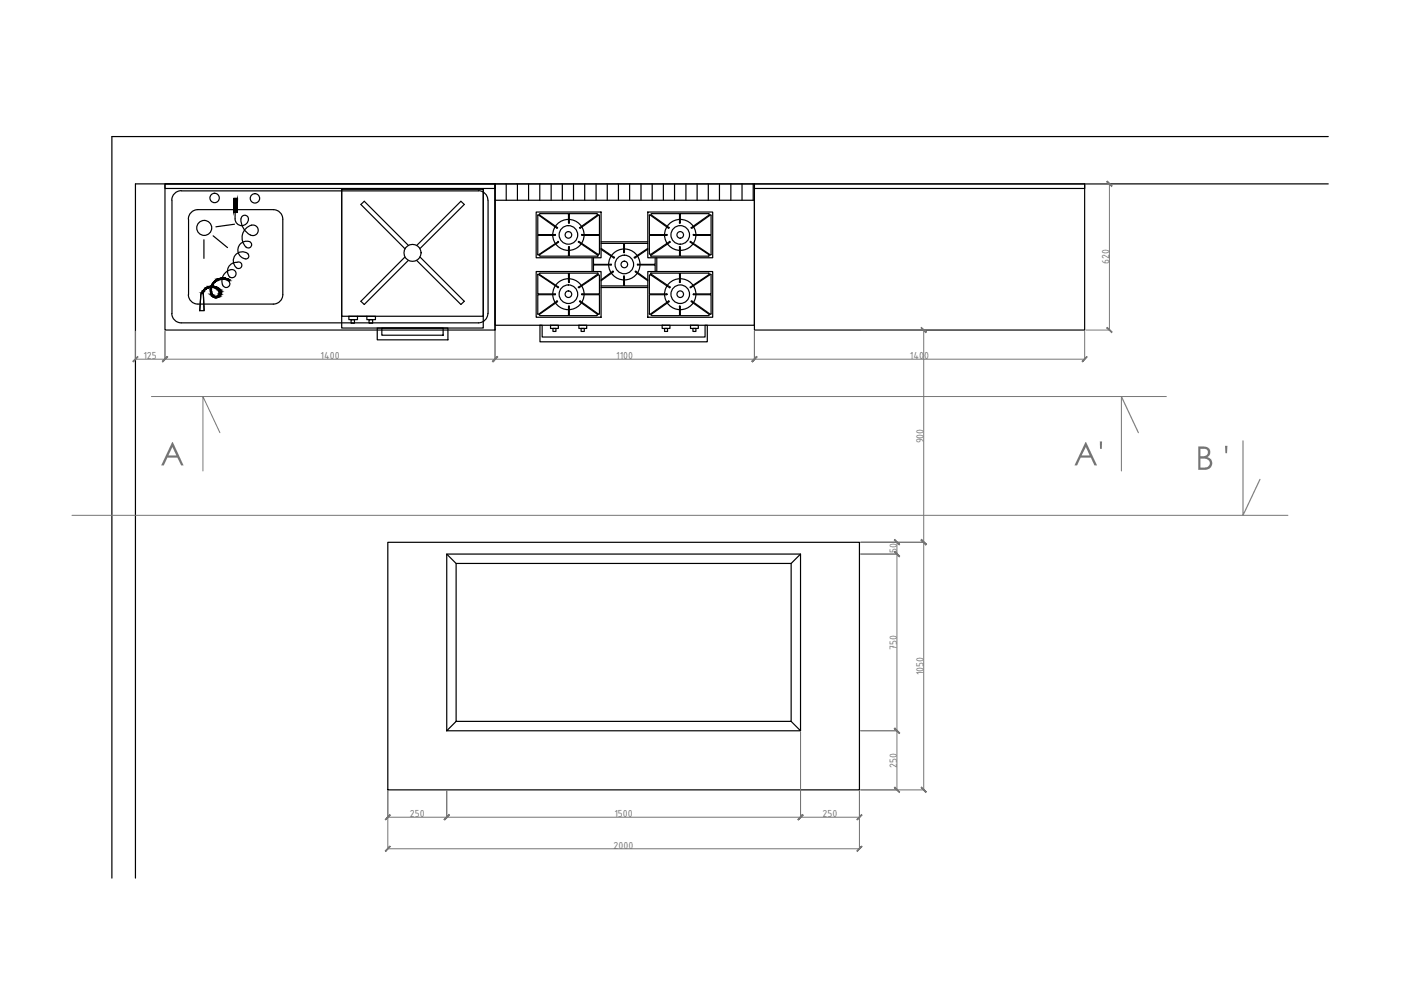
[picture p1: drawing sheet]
<svg xmlns="http://www.w3.org/2000/svg" width="297mm" height="210mm" viewBox="0 0 297 210" stroke-linecap="round" stroke-linejoin="round" font-family="sans-serif">
<defs><g id="words">
<g font-size="2.3" fill="#767676">
<text x="235.2" y="56" transform="rotate(-90 235.2 56)">620</text>
<text x="30.4" y="76.1">125</text>
<text x="68" y="76.1">1400</text>
<text x="130.7" y="76.1">1100</text>
<text x="192.9" y="76.1">1400</text>
<text x="195.8" y="94" transform="rotate(-90 195.8 94)">900</text>
<text x="190.1" y="117.3" transform="rotate(-90 190.1 117.3)">50</text>
<text x="190.1" y="137.8" transform="rotate(-90 190.1 137.8)">750</text>
<text x="195.8" y="143.2" transform="rotate(-90 195.8 143.2)">1050</text>
<text x="190.1" y="162.8" transform="rotate(-90 190.1 162.8)">250</text>
<text x="86.9" y="173.3">250</text>
<text x="130.3" y="173.3">1500</text>
<text x="174.4" y="173.3">250</text>
<text x="130.1" y="179.9">2000</text>
</g>
</g></defs>
<!-- layer: 0 -->
<path d="M105 39v31M159.9 39v31h70.1v-31M159.9 39h70.1v1h-70.1zM281.6 39h-252.9v147.2M281.6 29h-257.9v157.2M82.2 115h100v52.5h-100zM94.7 117.5h75v37.4h-75zM94.7 117.5l2 2M96.7 119.5h71v33.5h-71zM169.7 117.5l-2 2M96.7 153l-2 1.9M167.7 153l2 1.9" fill="none" stroke="#000" stroke-width=".25"/>
<g fill="none" stroke="#000" stroke-width=".25">
<path d="M35 39h70v31h-70zM35 39h70v1h-70zM105 39h54.9v30h-54.9zM107.3 39v3.5M109.7 39v3.5M112.1 39v3.5M114.4 39v3.5M116.9 39v3.5M119.2 39v3.5M121.6 39v3.5M124 39v3.5M126.4 39v3.5"/>
<path d="M128.7 39v3.5M131.1 39v3.5M133.5 39v3.5M135.9 39v3.5M138.3 39v3.5M140.6 39v3.5M143 39v3.5M145.4 39v3.5M147.8 39v3.5M150.2 39v3.5M152.5 39v3.5M155 39v3.5"/>
<path d="M157.3 39v3.5M159.7 39v3.5M36.5 42.5v24M38.4 40.4a2.01 2.01 0 0 0-2 2M38.5 40.5h62.9M40 46.5v16M41.9 44.5a2.01 2.01 0 0 0-2 2M42 44.5h16M43.2 50.8v4M45.2 50l3 2.5M48.4 59.5a2.43 2.43 0 0 0-2.8 .1 2.43 2.43 0 0 0-.9 2.7M49.5 42.1h.8h-.8"/>
<path d="M49.5 42.1v2.9M49.7 47.5l-3.9 .6M49.9 42.1l-.1 4.3a1.38 1.38 0 0 0 1.7 1.4 1.38 1.38 0 0 0 1-1.9 .78 .78 0 0 0-.9-.2 .78 .78 0 0 0-.5 .7M50.2 55.6a1.8 1.8 0 0 0-1.8 1.2 1.8 1.8 0 0 0 .6 2.1 .9 .9 0 0 0 1-1.2 .9 .9 0 0 0-1.4-.4 2.31 2.31 0 0 0-1.1 3.5 .78 .78 0 0 0 1.1-.2 .78 .78 0 0 0-.2-1.1M50.3 45h-.8h.8M50.3 42.1v2.9M51.1 46.4a3.6 3.6 0 0 0 2.4 3.5 1.12 1.12 0 0 0 1.2-1.1 1.12 1.12 0 0 0-1.4-1M52.6 53.8a1.88 1.88 0 0 0-2.8 .4 1.88 1.88 0 0 0 .8 2.7 .7 .7 0 0 0 .7-.8 .7 .7 0 0 0-1-.5M52.8 51.2a1.87 1.87 0 0 0-2.3 1.6 1.87 1.87 0 0 0 1.8 2.1 .61 .61 0 0 0 .2-1.1M53.3 47.7a2.73 2.73 0 0 0-1.9 2.1 2.73 2.73 0 0 0 1 2.7 .7 .7 0 0 0 .9-.4 .7 .7 0 0 0-.5-.9M57.9 44.5a2.01 2.01 0 0 1 2.1 2v16M72.4 40.1h30.1v27h-30.1z"/>
<path d="M72.4 40.1h30.1v29.5h-30.1zM85.8 54.5l-9.3 9.4 .7 .7 9.3-9.4M86.6 52l-9.4-9.3-.7 .6 9.4 9.4M88.4 52l9.3-9.3 .7 .6-9.3 9.4M89 54.5l9.4 9.4-.7 .7-9.4-9.4M101.4 40.4a2.01 2.01 0 0 1 2 2M103.5 42.5v24M105 42.5h54.9M113.7 57.6h13.7v9.7h-13.7zM113.7 45h13.7v9.7h-13.7zM114 45.7l.2-.1 3.9 2.8M114 58.3v4h3.7"/>
<path d="M114 45.7v4h3.7M114.2 58.2h-.2M114.2 58.2l4.1 2.8M114.4 58.2l4 2.7-.2 .1M114.4 45.6l3.8 2.6-.2 .2M114.5 57.9l-.1 .3M114.5 45.3l-.1 .2M114.5 57.9h6v1.9M114.5 45.3h6l.1 2M117.7 49.7v.2M117.7 49.9h-3.7v4.1M118.2 51.2l.2 .1"/>
<path d="M118.3 51.3l-4.1 2.7h-.2M118.4 51.4l-4 2.6 .1 .3M120.5 59.8l.1 .1M120.5 52.4v1.9h-6M120.6 52.3l-.1 .1M120.6 59.9h.1M120.6 47.3h.1M120.6 52.3h.1M120.6 52.3l.1 .1M120.7 59.8l-.1 .1M120.7 52.4v1.9h6M122.6 51.4l.2-.2 4 2.7"/>
<path d="M122.7 51.4l4.1 2.7-.1 .2M122.9 48.2l.1 .2M123.4 49.9h3.7v3.9M125.5 54.7v2.9M125.8 54.7v1.3l3.8 .1-3.8 .1v1.4M126.6 45.5l-.1-.2h-5.8l-.1 2M126.7 45.6l-3.8 2.7M126.7 57.9l.1 .2M126.7 57.9h-6v1.9M126.8 58.1l-4.1 2.8M126.9 45.6l.2 .1M126.9 45.6l-3.9 2.8"/>
<path d="M127.1 58.4l-.3-.1-4 2.7-.2-.2M127.1 53.8l-.3 .1M127.1 58.4v3.9l-3.8 .1 3.8 .1v4M127.1 45.7v4h-3.8l.1 .2M127.4 52.7l2.8 1.8 .1 .2-2.9-1.8M127.4 51.6h4.8v1.9M127.4 51.3h9.9M129.9 57.5l.2 .1M129.9 57.5l-2.5 1.9M130 57.7l-2.6 1.8M132.2 58.7v1.9h-4.8M132.2 53.5h.1"/>
<path d="M132.3 58.6v.1M132.3 58.6l-.1 .1M132.3 58.6h.1M132.3 53.6h.1M132.4 58.7v1.9h4.9M134.5 54.5l.1 .2M134.7 57.6l.2-.1 2.4 1.9M134.7 57.7l2.6 1.8M137.3 57.6h13.8v9.7h-13.8zM137.3 45h13.8v9.7h-13.8zM137.3 51.6h-4.9v1.9M137.3 52.7l-2.8 1.9"/>
<path d="M137.3 52.8l-2.7 1.9M137.7 45.7v4l3.7 .1M137.8 45.6l-.2 .1M137.9 45.6l3.8 2.8M137.9 58.3l-.2 .1v3.9l3.7 .1M138 58.3l3.9 2.7 .2-.2M138 58.1l4.1 2.8M138 57.9v.2M138.1 57.9h6v1.9M138.1 45.5l.1-.2h5.9v1.9M138.1 45.6l3.8 2.7M138.9 54.7v1.3l-3.8 .1 3.8 .1v1.4"/>
<path d="M139.2 54.7v2.9M141.4 49.9h-3.7v3.9l.2 .1M141.4 49.8l-.1 .1M141.4 49.8h.1M141.9 48.2l-.2 .2M142.1 51.4l-.2-.2-3.9 2.7M142.1 51.4l-4.1 2.7v.2M144 59.8h.2M144 47.2l.1 .1M144.1 52.4v1.9h-6M144.1 52.3l-.1 .1M144.1 59.9h.1"/>
<path d="M144.1 47.3h.1M144.1 52.3h.1M144.1 52.3l.1 .1M144.2 52.4v1.9h6.1M146.4 51.4l3.9 2.6-.1 .3M146.5 51.2l-.2 .1M147.1 49.7v.2M147.1 49.9h3.7l-.1 4.1-4.2-2.7M150.2 57.9l.1 .3M150.2 45.3l.1 .2M150.3 57.9h-6.1v1.9M150.3 45.3h-6.1l-.1 2"/>
<path d="M150.3 58.2l-4 2.7 .1 .1 4.2-2.8M150.3 45.6l-3.8 2.6 .2 .2M150.6 58.2h.2v4.1h-3.7M150.8 45.7l-.2-.1-3.9 2.8M150.8 45.7v4h-3.7M36.4 66.4a2.01 2.01 0 0 0 2 2.1h63M39.9 62.5a2.01 2.01 0 0 0 2 2M42 64.5h16M42.3 65.9l.3-3.7h.5l.2 3.7M42.6 62.2h.5l.2 3.7h-1zM42.8 62.2a2.06 2.06 0 0 1 3.6-.4 .87 .87 0 0 1-.6 1.1 .87 .87 0 0 1-1.1-.6M60 62.5a2.01 2.01 0 0 1-2.1 2"/>
<path d="M74 67.1h1.8v.7h-1.8zM74.4 67.8h.8v.7h-.8zM75.8 67.1h3.8v.7h-1.8v-.7M78.2 67.8h.8v.7h-.8zM80 69.6h15v2.5h-15zM81 69.6h13v1.5h-13zM103.4 66.4a2.01 2.01 0 0 1-2 2.1M114.5 69h.4v2.5h34.6v-2.5h.5v3.5h-35.5zM116.7 69h1.7v.6h-1.7zM117.2 69.6h.7v.7h-.7zM117.7 62.3v.2M117.7 62.5h-3.7v4"/>
<path d="M118 63.8l.2 .1M118.1 63.8l-3.9 2.8-.2-.1M118.2 64l-3.8 2.6 .1 .3M120.6 64.9l-.1 2h-6M120.6 64.9h.1M120.6 64.9l.1 2h5.8M122.7 69h1.7v.6h-1.7zM122.9 63.9l.1-.1 3.9 2.8M122.9 64l3.8 2.6M123.2 69.6h.7v.7h-.7zM126.6 66.6l-.1 .3M127.1 66.5l-.2 .1"/>
<path d="M127.4 61h9.9M137.6 66.5l.2 .1M138.1 66.6l.1 .3M140.4 69h1.6v.6h-1.6zM140.9 69.6h.6v.7h-.6zM141.4 62.4l-3.7 .1v4M141.4 62.4h.1M141.7 63.8l.2 .1M141.7 63.8l-3.8 2.8M141.9 64l-3.8 2.6M144 65h.2v1.9h6.1M144.1 65v1.9h-5.9"/>
<path d="M144.1 64.9h.1M146.4 69h1.7v.6h-1.7zM146.5 63.9l.1-.1 4 2.8 .2-.1M146.6 64l3.7 2.6-.1 .3M146.9 69.6h.6v.7h-.6zM147.1 62.3v.2M147.1 62.5h3.7v4"/>
<circle cx="43.3" cy="48.3" r="1.59"/>
<circle cx="45.5" cy="42" r=".99"/>
<circle cx="54.1" cy="42.1" r=".99"/>
<circle cx="87.5" cy="53.6" r="1.81"/>
<circle cx="120.5" cy="49.8" r="3.3"/>
<circle cx="120.5" cy="49.8" r=".7"/>
<circle cx="120.5" cy="49.8" r="1.97"/>
<circle cx="132.4" cy="56.1" r="3.3"/>
<circle cx="132.4" cy="56.1" r=".7"/>
<circle cx="132.4" cy="56.1" r="1.97"/>
<circle cx="144.2" cy="49.8" r="1.97"/>
<circle cx="144.2" cy="49.8" r=".7"/>
<circle cx="144.2" cy="49.8" r="3.3"/>
<circle cx="120.5" cy="62.4" r="3.3"/>
<circle cx="120.5" cy="62.4" r=".7"/>
<circle cx="120.5" cy="62.4" r="1.97"/>
<circle cx="144.2" cy="62.4" r="1.97"/>
<circle cx="144.2" cy="62.4" r=".7"/>
<circle cx="144.2" cy="62.4" r="3.3"/>
</g>
<g fill="#000" stroke="#000" stroke-width=".21">
<path d="M46.9 58.9h.7zM48.2 59.4l.4 .1zM48.2 59.4h.5l-.1 .1zM42.8 62.1h.2zM43.9 60.9h.8zM44.5 60.7h.3zM45.5 63.1h.6zM46 61.2h.5z"/>
<path d="M45.2 59.9h.4zM45.2 59.9h.4z"/>
<path d="M45.2 59.9l.1 .3 .3-.3zM45.2 59.9l.1 .3h-.3zM45 60.2h.3zM45 60.2h.3z"/>
<path d="M45.5 59.6l.1 .3 .3-.3zM45.5 59.6l.1 .3h-.4z"/>
<path d="M45.6 59.5h.4zM45.6 59.5l.3 .1z"/>
<path d="M45.8 59.4l.2 .1 .3-.1zM45.6 59.5l.2-.1 .2 .1z"/>
<path d="M46 59.2l.3 .2 .4-.2zM45.8 59.4l.2-.2 .3 .2z"/>
<path d="M46 59.2h.8zM46 59.2h.7z"/>
<path d="M46.2 59.1h1.1zM46 59.2h.8z"/>
<path d="M46.9 58.9l1 .1zM46.8 59h1.1z"/>
<path d="M46.8 59l1.3 .1zM46.4 59.1h1.7z"/>
<path d="M46.4 59.1h1.9zM46.3 59.1h2z"/>
<path d="M46.3 59.1h2.1zM46.2 59.1h2.2z"/>
<path d="M47.3 59.1l1.1 .1zM47.3 59.1l1.1 .1z"/>
<path d="M47.7 59.2l1 .1zM47.7 59.2l1 .1z"/>
<path d="M48.1 59.3l.6 .1zM48.1 59.3l.6 .1z"/>
<path d="M50.3 42.1l-.8 2.9h.8zM49.5 42.1h.8l-.8 2.9z"/>
<path d="M42.7 62.1h.3zM42.7 62.1h.3z"/>
<path d="M42.9 61.9l.1 .2 .2-.2zM42.9 61.9l.1 .2h-.3z"/>
<path d="M42.9 61.7l.3 .2 .1-.2zM42.9 61.7l.3 .2h-.3z"/>
<path d="M43.1 61.6l.2 .1 .1-.1zM43.1 61.6l.2 .1h-.4z"/>
<path d="M43.2 61.4l.2 .2 .2-.2zM43.2 61.4l.2 .2h-.3z"/>
<path d="M43.3 61.3h.4zM43.3 61.3l.3 .1z"/>
<path d="M43.5 61.1l.2 .2 .3-.2zM43.5 61.1l.2 .2h-.4z"/>
<path d="M43.5 61.1h.5zM43.5 61.1h.5z"/>
<path d="M43.7 61l.3 .1 .3-.1zM43.5 61.1l.2-.1 .3 .1z"/>
<path d="M43.8 60.9h.8zM43.8 60.9l.5 .1h-.6z"/>
<path d="M43.9 60.9h.8zM43.9 60.9h.8zM43.9 60.9h.8z"/>
<path d="M44.7 60.9h.2zM44.7 60.9h.2z"/>
<path d="M43.9 60.9h.8zM43.8 60.9h.8z"/>
<path d="M44.3 60.7l.4 .2v-.2zM43.9 60.9l.4-.2 .4 .2z"/>
<path d="M44.5 60.7h.3zM44.3 60.7h.4z"/>
<path d="M44.6 61.4h.2zM44.6 61.4h.2z"/>
<path d="M44.6 61.4l.3 .4-.1-.4zM44.6 61.4l.3 .4h-.3z"/>
<path d="M44.6 61.8l.3 .1zM44.6 61.8l.3 .1z"/>
<path d="M44.6 61.9l.4 .4-.1-.4zM44.6 61.9l.4 .4h-.3z"/>
<path d="M44.7 60.9h.2zM44.7 60.9h.2z"/>
<path d="M44.7 60.9l.1 .5 .1-.5zM44.7 60.9l.1 .5h-.2z"/>
<path d="M44.7 60.8l.3 .1zM44.7 60.8l.3 .1z"/>
<path d="M44.7 60.9h.3zM44.7 60.9h.2z"/>
<path d="M44.7 62.3l.3 .1zM44.7 62.3l.3 .1z"/>
<path d="M44.8 60.7h.2zM44.8 60.7h.2z"/>
<path d="M44.8 60.7l.2 .1v-.1zM44.8 60.7l.2 .1h-.3z"/>
<path d="M44.7 62.4h.3zM44.7 62.4h.3z"/>
<path d="M44.8 62.4l.3 .2zM44.8 62.4l.3 .2z"/>
<path d="M45 60.7h.4zM45 60.7h.4z"/>
<path d="M44.8 62.6h.3zM44.8 62.6h.3z"/>
<path d="M44.8 62.6l.4 .1zM44.8 62.6l.4 .1z"/>
<path d="M44.9 62.7h.4zM44.9 62.7h.4z"/>
<path d="M45 60.2v.5l.3-.5zM45 60.2v.5h-.2z"/>
<path d="M44.9 62.7l.5 .1zM44.9 62.7l.5 .1z"/>
<path d="M45 62.8l.5 .1zM45 62.8l.5 .1z"/>
<path d="M45 60.7l.8 .1zM45 60.7l.8 .1z"/>
<path d="M45.5 63.1h.4zM45.6 63.1h.3z"/>
<path d="M45.1 62.9h.6zM45.1 62.9h.6z"/>
<path d="M45 60.8l.9 .1zM45 60.8l.9 .1z"/>
<path d="M45 60.9h1zM45 60.9h1z"/>
<path d="M44.9 60.9h1.2zM44.9 60.9h1.2z"/>
<path d="M45.3 60.9l.9 .1zM45.3 60.9l.9 .1z"/>
<path d="M45.4 63.1h.7zM45.4 63.1h.7z"/>
<path d="M45.4 61h.8zM45.4 61h.8z"/>
<path d="M45.6 61l.9 .2zM45.6 61l.9 .2zM46 61.2h.5z"/>
<path d="M45.3 63h1zM45.3 63h1z"/>
<path d="M45.3 63h1zM45.3 63l.8 .1z"/>
<path d="M46 61.2l.6 .1-.1-.1zM46 61.2l.6 .1z"/>
<path d="M46.5 62.6h.3zM46.5 62.6h.3z"/>
<path d="M45.1 62.9h1.4zM45.1 62.9h1.4z"/>
<path d="M45.1 62.9h1.4zM45.1 62.9l1.2 .1z"/>
<path d="M46 62.9h.5zM45.9 62.9h.6z"/>
<path d="M45.9 62.9h.6zM45.9 62.9h.6z"/>
<path d="M45.9 62.9h.6zM45.7 62.9h.8z"/>
<path d="M46.2 62.8h.4zM46 62.9h.5z"/>
<path d="M46.2 61.3l.5 .1zM46.2 61.3l.5 .1zM46.3 61.4h.4zM46.3 61.4h.4z"/>
<path d="M46.3 62.7h.3zM46.2 62.8h.4z"/>
<path d="M46.3 61.4l.4 .1v-.1zM46.3 61.4l.4 .1z"/>
<path d="M46.3 62.7h.4zM46.3 62.7h.3z"/>
<path d="M46.4 61.5h.4zM46.4 61.5h.4z"/>
<path d="M46.5 61.5l.3 .1zM46.5 61.5l.3 .1z"/>
<path d="M46.5 62.6l.2 .1 .1-.1zM46.3 62.7l.2-.1 .2 .1z"/>
<path d="M46.5 61.6l.3 .1zM46.5 61.6l.3 .1z"/>
<path d="M46.5 62.4l.3 .2v-.2zM46.5 62.4l.3 .2h-.3z"/>
<path d="M46.5 61.7l.3 .1zM46.5 61.7l.3 .1z"/>
<path d="M46.6 61.8l.3 .1zM46.6 61.8l.3 .1zM46.6 61.9h.3zM46.6 61.9h.3z"/>
<path d="M46.6 62.3l.2 .1zM46.6 62.3l.2 .1z"/>
<path d="M46.6 62.4h.2zM46.6 62.4h.2z"/>
<path d="M46.6 61.9l.3 .2v-.2zM46.6 61.9l.3 .2h-.3z"/>
<path d="M46.6 62.1h.3zM46.6 62.1h.3z"/>
<path d="M46.6 62.1l.2 .2 .1-.2zM46.6 62.1l.2 .2h-.2z"/>
</g>
<!-- layer: Auto-SilikCizgiler -->
<path d="M32.1 84.1h215.2M237.8 84.1v15.8" fill="none" stroke="#767676" stroke-width=".21"/>
<!-- layer: 0 -->
<path d="M237.8 84.1l3.6 7.6" fill="none" stroke="#808080" stroke-width=".25"/>
<!-- layer: Auto-SilikCizgiler -->
<g fill="#767676">
<path d="M233.2 93.6h.5l-.1 1.6h-.4z"/>
<path d="M230.1 93.7h.2l2.3 5h-.6l-.7-1.7h-2.2l-.7 1.7h-.6zM230.2 94.8l-.9 1.8h1.7z"/>
</g>
<path d="M46.6 91.7l-3.6-7.6v15.8" fill="none" stroke="#767676" stroke-width=".21"/>
<path d="M36.5 93.7h.1l2.3 5h-.5l-.8-1.7h-2.1l-.8 1.7h-.5zM36.5 94.8l-.8 1.8h1.7z" fill="#767676"/>
<g fill="none" stroke="#767676" stroke-width=".21">
<path d="M230.2 39h5.1M235.2 39v31M28.7 70.2v6M28.7 76.2h201.3M35 70.2v6M105 70.2v6M159.9 70.2v6M182.5 70h13.4M195.8 70v97.5M230 70.2v6M230.2 70h5.1M15.3 109.3h257.8"/>
<path d="M182.5 115h13.4M182.5 117.5h7.8M190.2 115v52.5M169.7 155.2v18.2M182.5 154.9h7.8M82.2 167.7v5.7M82.2 173.3h100M94.7 167.7v5.7M182.2 167.7v5.7M182.5 167.5h13.4"/>
</g>
<!-- layer: 0 -->
<g fill="#767676" stroke="#767676" stroke-width=".21">
<path d="M29.2 75.6l-.9 1.1 1-1zM28.2 76.6l1-1-.9 1.1z"/>
<path d="M34.4 76.6l.1 .1 .9-1.1zM35.4 75.6l.1 .1-1 1z"/>
<path d="M35.4 75.6l-.9 1.1 1-1zM35.4 75.6l-.9 1.1-.1-.1z"/>
<path d="M104.4 76.6l.1 .1 .9-1.1zM105.4 75.6l.1 .1-1 1z"/>
<path d="M105.4 75.6l-.9 1.1 1-1zM104.4 76.6l1-1-.9 1.1z"/>
<path d="M159.4 76.6l.1 .1 .9-1.1zM160.4 75.6l.1 .1-1 1z"/>
<path d="M160.4 75.6l-.9 1.1 1-1zM159.4 76.6l1-1-.9 1.1z"/>
<path d="M229.4 76.6l.1 .1 .9-1.1zM230.4 75.6l.1 .1-1 1z"/>
<path d="M234.7 69.5l1.1 .9-1-1zM234.7 69.5l1.1 .9-.1 .1z"/>
<path d="M234.7 38.5l1 1 .1-.1zM234.7 38.5l.1-.1 1 1z"/>
<path d="M195.4 114.4l-.1 .1 1.1 .9zM195.3 114.5l1.1 .9-.1 .1z"/>
<path d="M195.3 69.5l1 1 .1-.1zM195.3 69.5l.1-.1 1 1z"/>
<path d="M195.3 114.5l1 1 .1-.1zM195.4 114.4l1 1-1.1-.9z"/>
<path d="M195.4 166.9l-.1 .1 1.1 .9zM195.3 167l1.1 .9-.1 .1z"/>
<path d="M189.6 114.5l1 1 .1-.1zM189.6 114.5l.2-.1 .9 1z"/>
<path d="M189.6 117l1.1 .9-.9-1zM189.6 117l1.1 .9-.1 .1z"/>
<path d="M189.6 117l1 1 .1-.1zM189.6 117l.2-.1 .9 1z"/>
<path d="M189.8 154.4l-.2 .1 1.1 .9zM189.6 154.5l1.1 .9-.1 .1z"/>
<path d="M189.6 154.5l1 1 .1-.1zM189.6 154.5l.2-.1 .9 1z"/>
<path d="M189.8 166.9l-.2 .1 1.1 .9zM189.6 167l1.1 .9-.1 .1z"/>
<path d="M82.6 172.7l-.8 1.1 1-1zM82.6 172.7l-.8 1.1-.1-.1z"/>
<path d="M94.2 173.7l.1 .1 .9-1.1zM95.2 172.7l.1 .1-1 1z"/>
<path d="M95.2 172.7l-.9 1.1 1-1zM95.2 172.7l-.9 1.1-.1-.1z"/>
<path d="M170.2 172.7l-1 1 .1 .1zM170.2 172.7l.1 .1-1 1z"/>
<path d="M170.2 172.7l-.9 1.1 1-1zM170.2 172.7l-.9 1.1-.1-.1z"/>
<path d="M181.7 173.7l.1 .1 .9-1.1zM182.7 172.7l.1 .1-1 1z"/>
</g>
<path d="M263.5 93.5v15.8l3.6-7.7" fill="none" stroke="#808080" stroke-width=".25"/>
<!-- layer: Auto-SilikCizgiler -->
<g fill="#767676">
<path d="M259.7 94.5h.5v1.6h-.4z"/>
<path d="M254.1 94.7h1.7l.7 .6v1.1l-.5 .5 .8 .5 .2 1-.2 .6-.6 .5-2.1 .1zM254.5 95.2v1.5h.8a.78 .78 0 0 0 .8-.9 .78 .78 0 0 0-1-.6zM254.5 97.2v1.9l1.5-.1a.98 .98 0 0 0 .4-1.3 .98 .98 0 0 0-1.2-.5z"/>
</g>
<path d="M82.2 167.7v12.3M82.2 180h100M182.2 167.7v12.3" fill="none" stroke="#767676" stroke-width=".21"/>
<!-- layer: 0 -->
<g fill="#767676" stroke="#767676" stroke-width=".21">
<path d="M82.6 179.4l-.8 1.1 1-1zM82.6 179.4l-.8 1.1-.1-.1z"/>
<path d="M181.7 180.4l.1 .1 .9-1.1zM182.7 179.4l.1 .1-1 1z"/>
</g>
<use href="#words"/>
</svg>
